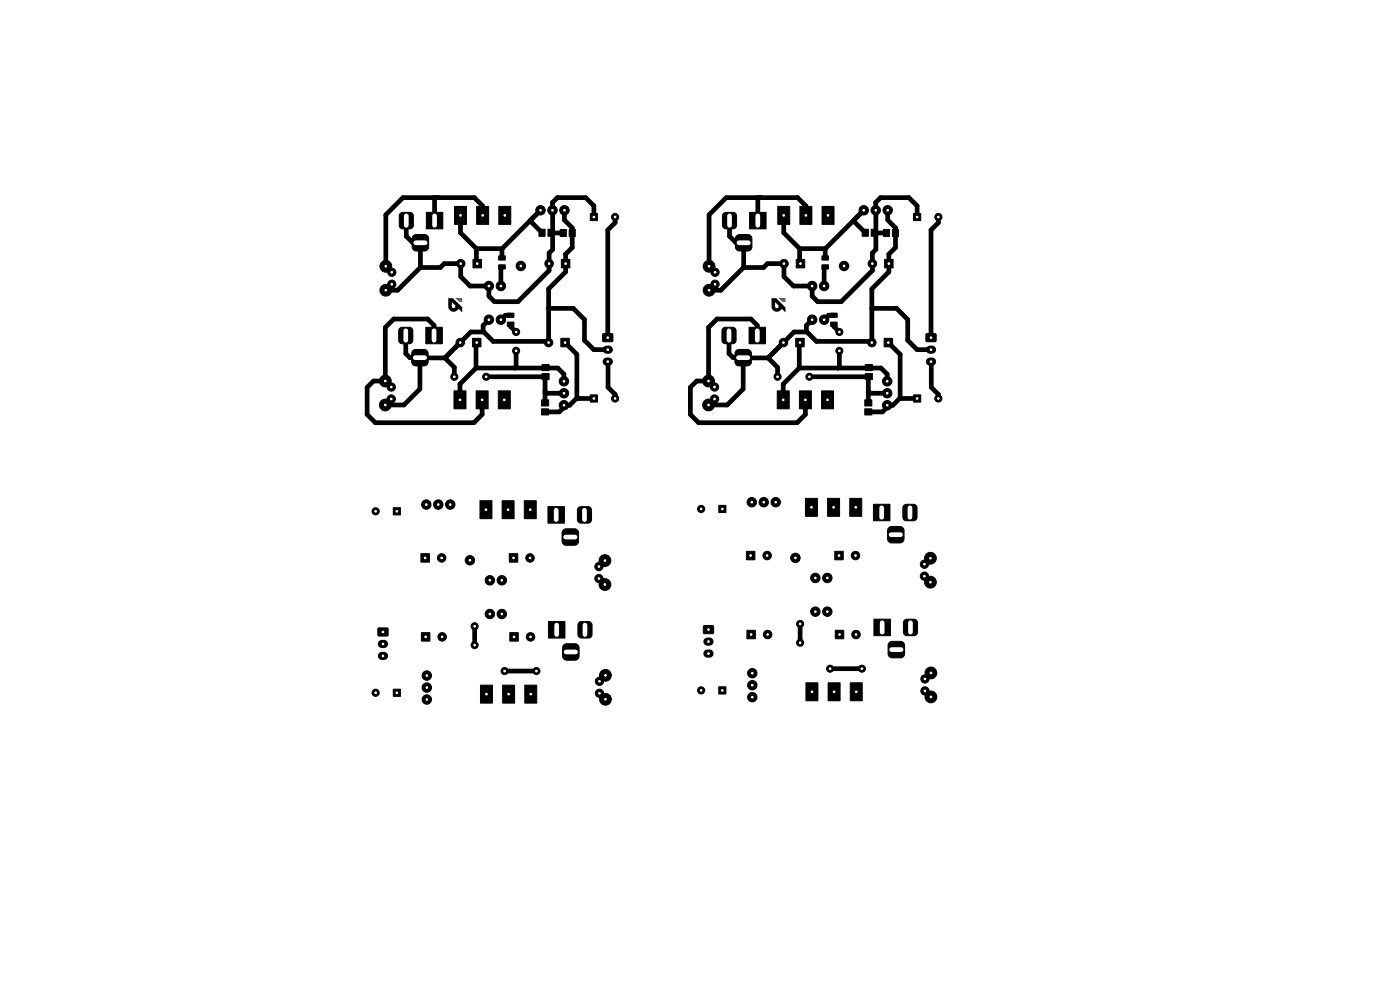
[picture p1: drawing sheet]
<svg xmlns="http://www.w3.org/2000/svg" width="297mm" height="210mm" viewBox="0 0 297 210" stroke-linecap="round" stroke-linejoin="round" font-family="sans-serif">
<path d="M95.1 63.3h1l2 1.9v1.1l-.8-.8a1.18 1.18 0 0 1-1.5 .5 1.18 1.18 0 0 1-.7-1.4h.8a.44 .44 0 0 0 .1 .6 .44 .44 0 0 0 .6-.1v-.3l-.7-.7v.5h-.8zM96.6 63.3h1.5v.1h-1.3zM97.1 63.7h1v.1zM97.3 63.9h.8v.1zM96.9 63.5h1.2v.1h-1.1zM163.7 63.3h1l1.9 1.9v1.1l-.8-.8a1.18 1.18 0 0 1-1.5 .5 1.18 1.18 0 0 1-.6-1.4h.7a.44 .44 0 0 0 .1 .6 .44 .44 0 0 0 .7-.1v-.3l-.8-.7v.5h-.7zM165.2 63.3h1.4v.1h-1.3zM165.6 63.7h1v.1zM165.9 63.9h.7v.1zM165.4 63.5h1.2v.1h-1.1z" fill="#000"/>
<g fill="#000" stroke="#000" stroke-width=".21">
<path d="M84.9 45.3l.5-.3 1.7 .1 .4 .2 .2 .5v2l-.3 .6-.5 .1h-1.5l-.5-.2-.2-.5v-2zM87.7 50l.5-.2 1.9-.1a.88 .88 0 0 1 .8 .9v1.8a.88 .88 0 0 1-.8 .8h-1.8a.88 .88 0 0 1-.9-.8v-1.9zM90.4 45h3.5v3.5h-3.5zM96.4 43.8h2.6v3.8h-2.6zM100.3 55h1.8v1.8h-1.8zM101.1 43.8h2.6v3.8h-2.6zM105.8 54.3h1.4v.9h-1.4zM105.8 56.2h1.4v.9h-1.4zM105.8 43.8h2.6v3.8h-2.6zM114.3 48.6h1.3v1.5h-1.3zM116.2 48.6h1.3v1.5h-1.3zM118.8 48.7h1.3v1.5h-1.3z"/>
<path d="M120.7 48.7h1.3v1.5h-1.3zM119.1 55h1.8v1.8h-1.8zM125.2 45.3h1.6v1.5h-1.6zM153.6 45.2l.4-.2h1.5l.6 .3 .2 .5v2l-.3 .6-.5 .1h-1.5l-.6-.2-.1-.5v-2zM156.3 50l.5-.2 1.8-.1a.88 .88 0 0 1 .9 .9v1.8a.88 .88 0 0 1-.9 .8h-1.7a.88 .88 0 0 1-.9-.8v-1.9zM159 45h3.5v3.5h-3.5zM165 43.8h2.5v3.8h-2.5zM168.9 55h1.8v1.8h-1.8zM169.7 43.8h2.5v3.8h-2.5zM174.4 54.3h1.4v.9h-1.4zM174.4 56.2h1.4v.9h-1.4zM174.4 43.8h2.5v3.8h-2.5z"/>
<path d="M182.9 48.6h1.3v1.5h-1.3zM184.8 48.6h1.3v1.5h-1.3zM187.4 48.7h1.3v1.5h-1.3zM189.3 48.7h1.3v1.5h-1.3zM187.7 55h1.8v1.8h-1.8zM193.8 45.3h1.5v1.5h-1.5zM84.9 69.6l.4-.2h1.5l.6 .3 .2 .5v2l-.3 .6-.5 .1h-1.5l-.6-.3-.1-.4v-2zM87.6 74.4l.5-.3h1.9a.88 .88 0 0 1 .8 .9v1.7a.88 .88 0 0 1-.8 .9h-1.8a.88 .88 0 0 1-.9-.9v-1.8zM90.3 69.4h3.5v3.5h-3.5zM100.2 71.8h1.8v1.8h-1.8zM107.6 68.3h1.4v.9h-1.4zM107.6 66.4h1.4v.9h-1.4z"/>
<path d="M115 77.3h1.5v1.3h-1.5zM119 71.8h1.8v1.8h-1.8zM127.9 70.8h2.1v1.6h-2.1zM153.4 69.6l.5-.2h1.5l.6 .3 .2 .5v2l-.3 .6-.5 .1h-1.5l-.6-.3-.1-.4v-2zM156.2 74.4l.5-.3h1.8a.88 .88 0 0 1 .9 .9v1.7a.88 .88 0 0 1-.9 .9h-1.7a.88 .88 0 0 1-.9-.9v-1.8zM158.9 69.4h3.5v3.5h-3.5zM168.8 71.8h1.8v1.8h-1.8zM176.2 68.3h1.4v.9h-1.4zM176.2 66.4h1.4v.9h-1.4zM183.6 77.3h1.5v1.3h-1.5zM187.6 71.8h1.8v1.8h-1.8zM196.5 70.8h2v1.6h-2z"/>
<path d="M96.3 82.9h2.6v3.8h-2.6zM101 82.9h2.6v3.8h-2.6zM105.7 82.9h2.6v3.8h-2.6zM114.9 86.7h1.5v1.3h-1.5zM114.9 84.8h1.5v1.3h-1.5zM115 79.2h1.5v1.3h-1.5zM125.2 83.8h1.6v1.5h-1.6zM164.9 82.9h2.5v3.8h-2.5zM169.6 82.9h2.5v3.8h-2.5zM174.3 82.9h2.5v3.8h-2.5zM183.5 86.7h1.5v1.3h-1.5zM183.5 84.8h1.5v1.3h-1.5z"/>
<path d="M183.6 79.2h1.5v1.3h-1.5zM193.8 83.8h1.5v1.5h-1.5zM83.4 107.7h1.6v1.5h-1.6zM89.3 117.5h1.8v1.8h-1.8zM101.8 106.2h2.6v3.8h-2.6zM106.5 106.2h2.6v3.8h-2.6zM108 117.5h1.8v1.8h-1.8zM111.2 106.2h2.6v3.8h-2.6zM116.2 107.5h3.5v3.5h-3.5zM119.5 112.4l.5-.2h1.9a.88 .88 0 0 1 .8 .9v1.7a.88 .88 0 0 1-.8 .9h-1.8a.88 .88 0 0 1-.9-.9l.1-1.9zM122.8 107.6l.4-.1h1.5l.6 .3 .2 .4v2l-.3 .6-.5 .2h-1.5l-.5-.3-.2-.5v-2zM152.5 107.2h1.5v1.5h-1.5z"/>
<path d="M158.3 117h1.8v1.8h-1.8zM170.9 105.7h2.5v3.8h-2.5zM175.6 105.7h2.5v3.8h-2.5zM177.1 117h1.8v1.8h-1.8zM180.3 105.7h2.5v3.8h-2.5zM185.3 107h3.5v3.5h-3.5zM188.5 111.9l.5-.2h1.9a.88 .88 0 0 1 .9 .9v1.7a.88 .88 0 0 1-.9 .9h-1.7a.88 .88 0 0 1-.9-.9v-1.9zM191.7 107.3l.6-.3h1.6l.5 .3 .1 .4v2l-.2 .6-.5 .2h-1.5l-.6-.3-.2-.5v-2zM80.2 133.3h2.1v1.6h-2.1zM89.4 134.2h1.8v1.8h-1.8zM108.1 134.2h1.9v1.8h-1.9zM116.3 131.9h3.5v3.5h-3.5z"/>
<path d="M119.6 136.8l.5-.2h1.9a.88 .88 0 0 1 .8 .8v1.8a.88 .88 0 0 1-.8 .9h-1.8a.88 .88 0 0 1-.9-.9l.1-1.9zM122.9 132l.4-.1h1.5l.6 .2 .2 .5v2l-.3 .6-.5 .2h-1.5l-.5-.3-.2-.5v-2zM149.3 132.8h2v1.6h-2zM158.4 133.7h1.8v1.8h-1.8zM177.2 133.7h1.8v1.8h-1.8zM185.4 131.4h3.5v3.5h-3.5zM188.7 136.3l.5-.2h1.8a.88 .88 0 0 1 .9 .8v1.8a.88 .88 0 0 1-.9 .9h-1.7a.88 .88 0 0 1-.9-.9v-1.9zM191.9 131.5l.5-.1h1.5l.6 .2 .1 .5v2l-.2 .6-.5 .2h-1.5l-.6-.3-.1-.5v-2zM83.4 146.2h1.6v1.5h-1.6zM101.9 145.3h2.6v3.9h-2.6zM106.6 145.3h2.6v3.9h-2.6zM111.3 145.3h2.6v3.9h-2.6z"/>
<path d="M152.5 145.7h1.5v1.5h-1.5zM171 144.8h2.5v3.9h-2.5zM175.7 144.8h2.5v3.9h-2.5zM180.4 144.8h2.5v3.9h-2.5z"/>
<circle cx="81.8" cy="56.5" r="1.25"/>
<circle cx="83.1" cy="57.8" r=".87"/>
<circle cx="97.7" cy="55.9" r=".9"/>
<circle cx="110.5" cy="56.4" r="1"/>
<circle cx="114.7" cy="44.6" r="1"/>
<circle cx="116.5" cy="55.9" r=".9"/>
<circle cx="117.2" cy="44.6" r="1"/>
<circle cx="119.7" cy="44.6" r="1"/>
<circle cx="130.5" cy="46" r=".76"/>
<circle cx="150.4" cy="56.5" r="1.25"/>
<circle cx="151.7" cy="57.8" r=".87"/>
<circle cx="166.3" cy="55.9" r=".9"/>
<circle cx="179.1" cy="56.4" r="1"/>
<circle cx="183.2" cy="44.6" r="1"/>
<circle cx="185.1" cy="55.9" r=".9"/>
<circle cx="185.8" cy="44.6" r="1"/>
<circle cx="188.3" cy="44.6" r="1"/>
<circle cx="199.1" cy="46" r=".76"/>
<circle cx="81.8" cy="61.6" r="1.25"/>
<circle cx="83.1" cy="60.3" r=".87"/>
<circle cx="96.4" cy="79.9" r=".75"/>
<circle cx="97.6" cy="72.7" r=".9"/>
<circle cx="103.1" cy="79.9" r=".75"/>
<circle cx="103.7" cy="60.7" r="1"/>
<circle cx="103.7" cy="67.8" r="1"/>
<circle cx="106.3" cy="60.7" r="1"/>
<circle cx="106.3" cy="67.8" r="1"/>
<circle cx="109.5" cy="70.4" r=".75"/>
<circle cx="109.5" cy="74.4" r=".75"/>
<circle cx="116.4" cy="72.7" r=".9"/>
<circle cx="150.4" cy="61.6" r="1.25"/>
<circle cx="151.7" cy="60.3" r=".87"/>
<circle cx="165" cy="79.9" r=".75"/>
<circle cx="166.2" cy="72.7" r=".9"/>
<circle cx="171.7" cy="79.9" r=".75"/>
<circle cx="172.3" cy="60.7" r="1"/>
<circle cx="172.3" cy="67.8" r="1"/>
<circle cx="174.8" cy="60.7" r="1"/>
<circle cx="174.8" cy="67.8" r="1"/>
<circle cx="178.1" cy="70.4" r=".75"/>
<circle cx="178.1" cy="74.4" r=".75"/>
<circle cx="185" cy="72.7" r=".9"/>
<circle cx="81.7" cy="80.8" r="1.25"/>
<circle cx="81.7" cy="85.9" r="1.25"/>
<circle cx="83" cy="84.6" r=".87"/>
<circle cx="83" cy="82.1" r=".87"/>
<circle cx="119.6" cy="83.4" r="1"/>
<circle cx="119.6" cy="80.9" r="1"/>
<circle cx="119.6" cy="86" r="1"/>
<circle cx="130.5" cy="84.5" r=".76"/>
<circle cx="150.3" cy="85.9" r="1.25"/>
<circle cx="150.3" cy="80.8" r="1.25"/>
<circle cx="151.6" cy="84.6" r=".87"/>
<circle cx="151.6" cy="82.1" r=".87"/>
<circle cx="188.2" cy="80.9" r="1"/>
<circle cx="188.2" cy="86" r="1"/>
<circle cx="188.2" cy="83.4" r="1"/>
<circle cx="199.1" cy="84.5" r=".76"/>
<circle cx="79.7" cy="108.5" r=".76"/>
<circle cx="90.4" cy="107" r="1"/>
<circle cx="93" cy="107" r="1"/>
<circle cx="93.7" cy="118.3" r=".9"/>
<circle cx="95.5" cy="107" r="1"/>
<circle cx="99.7" cy="118.8" r="1"/>
<circle cx="112.4" cy="118.3" r=".9"/>
<circle cx="128.3" cy="118.9" r="1.25"/>
<circle cx="148.7" cy="108" r=".76"/>
<circle cx="159.5" cy="106.5" r="1"/>
<circle cx="162" cy="106.5" r="1"/>
<circle cx="162.7" cy="117.8" r=".9"/>
<circle cx="164.6" cy="106.5" r="1"/>
<circle cx="168.7" cy="118.3" r="1"/>
<circle cx="181.5" cy="117.8" r=".9"/>
<circle cx="196.1" cy="119.7" r=".87"/>
<circle cx="197.4" cy="118.4" r="1.25"/>
<circle cx="93.8" cy="135.1" r=".9"/>
<circle cx="100.7" cy="132.8" r=".75"/>
<circle cx="100.7" cy="136.8" r=".75"/>
<circle cx="103.9" cy="123.1" r="1"/>
<circle cx="103.9" cy="130.2" r="1"/>
<circle cx="106.5" cy="123.1" r="1"/>
<circle cx="106.5" cy="130.2" r="1"/>
<circle cx="112.5" cy="135.1" r=".9"/>
<circle cx="127.1" cy="120.2" r=".87"/>
<circle cx="127.1" cy="122.7" r=".87"/>
<circle cx="128.3" cy="124" r="1.25"/>
<circle cx="162.8" cy="134.6" r=".9"/>
<circle cx="169.7" cy="132.3" r=".75"/>
<circle cx="169.7" cy="136.3" r=".75"/>
<circle cx="173" cy="122.6" r="1"/>
<circle cx="173" cy="129.7" r="1"/>
<circle cx="175.5" cy="122.6" r="1"/>
<circle cx="175.5" cy="129.7" r="1"/>
<circle cx="181.6" cy="134.6" r=".9"/>
<circle cx="196.1" cy="122.2" r=".87"/>
<circle cx="197.4" cy="123.5" r="1.25"/>
<circle cx="79.7" cy="147" r=".76"/>
<circle cx="90.5" cy="143.3" r="1"/>
<circle cx="90.5" cy="148.4" r="1"/>
<circle cx="90.5" cy="145.8" r="1"/>
<circle cx="107" cy="142.3" r=".75"/>
<circle cx="113.8" cy="142.3" r=".75"/>
<circle cx="127.2" cy="147.1" r=".87"/>
<circle cx="127.2" cy="144.5" r=".87"/>
<circle cx="128.4" cy="148.3" r="1.25"/>
<circle cx="128.4" cy="143.3" r="1.25"/>
<circle cx="148.7" cy="146.5" r=".76"/>
<circle cx="159.6" cy="147.9" r="1"/>
<circle cx="159.6" cy="145.3" r="1"/>
<circle cx="159.6" cy="142.8" r="1"/>
<circle cx="176.1" cy="141.8" r=".75"/>
<circle cx="182.8" cy="141.8" r=".75"/>
<circle cx="196.2" cy="144" r=".87"/>
<circle cx="196.2" cy="146.6" r=".87"/>
<circle cx="197.5" cy="147.8" r="1.25"/>
<circle cx="197.5" cy="142.8" r="1.25"/>
</g>
<path d="M128.7 74.2h.5M128.7 76.7h.5M197.3 74.2h.4M197.3 76.7h.4M81 136.6h.5M81 139.1h.5M150.1 136.1h.4M150.1 138.6h.4" fill="none" stroke="#000" stroke-width="1.7"/>
<g fill="none" stroke="#000" stroke-width="1">
<path d="M86.2 46.8v3.3l1.4 1.4h1.6v5.2M89.2 56.7l-4.9 4.9h-2.5M89.2 56.7h.1M92 41.9l.2 .2v4.7M97.7 45.7v3.7l3.4 3.3M101.1 52.7h5.4M101.1 52.7v3l.1 .2M102.4 45.7v-2l-1.8-1.8h-15.1l-3.7 3.7v10.9M106.5 52.8v1.9M106.5 56.6l-.2 .3v3.8M112.4 46.8l2.6 2.6M114.7 44.6l-8.2 8.2"/>
<path d="M116.9 49.4h2.6M119.7 44.6v2.1l1.7 1.6v4.2l-1.4 1.4v3.8l-3.6 3.6v11.4l-.3-.3h-11.5l-2.1-2.1v-1.2l1.2-1.3M126 46v-2.3l-1.8-1.8h-6l-1 1.1v6l-.3 .4 .3 .3v3.2l-.7 .8v3.7l-6.6 6.6h-5l-1.2-1.2v-2.1h-4l-2-2v-2.8h-3.5l-.8 .8h-4.2M130.5 46v1.2l-1.6 1.6v22.8M154.8 46.8v3.3l1.4 1.4h1.6v5.2M157.8 56.7l-4.9 4.9h-2.5M157.8 56.7h.1M160.6 41.9l.2 .2v4.7M166.3 45.7v3.7l3.3 3.3M169.6 52.7h5.5M169.6 52.7v3l.2 .2M171 45.7v-2l-1.8-1.8h-15.1l-3.7 3.7v10.9"/>
<path d="M175.1 56.6l-.3 .3v3.8M175.1 52.8v1.9M181 46.8l2.6 2.6M183.2 44.6l-8.1 8.2M185.5 49.4h2.6M188.3 44.6v2.1l1.7 1.6v4.2l-1.4 1.4v3.8l-3.6 3.6v11.4l-.3-.3h-11.5l-2.1-2.1v-1.2l1.2-1.3M194.6 46v-2.3l-1.8-1.8h-6l-1 1.1v6l-.3 .4 .3 .3v3.2l-.7 .8v3.7l-6.6 6.6h-5l-1.2-1.2v-2.1h-4l-2-2v-2.8h-3.5l-.8 .8h-4.2M199.1 46v1.2l-1.6 1.6v22.8M86.1 71.2v3.8l.9 .9h2.1M89.1 75.9h5.3M89.1 75.9v6.6l-3.4 3.4h-4M92.1 71.2v-2.2l-1.4-1.3h-7.2l-1.8 1.8v11.3h-2.5l-1.3 1.4v5.7l1.7 1.8h20.9l1.8-1.8v-3.1"/>
<path d="M94.4 75.9l2 2v2M101 78.1h17.3l1.3 1.3v1.5M101 78.1l-3.4 3.4v3.3M101.1 72.7l-.1 .1v5.3M102.6 70.4h-2.7l-5.5 5.5M103.1 79.9h12.5v5.6M108.3 66.9h-1.1l-.9 .9M108.3 68.8v.5l1.2 1.1M109.5 74.4v3.4l-.3 .3M116.4 65.4h5.2l2.4 2.4v4.4l2 2h2.9M119.9 72.7l2.5 2.5v9.2M128.9 76.7l.1 5.5 1.5 1.5v.8"/>
<path d="M154.7 71.2v3.8l.8 .9h2.2M157.7 75.9h5.3M157.7 75.9v6.6l-3.4 3.4h-4M160.7 71.2v-2.2l-1.4-1.3h-7.2l-1.8 1.8v11.3h-2.5l-1.3 1.4v5.7l1.7 1.8h20.9l1.8-1.8v-3.1M163 75.9l2 2v2M169.6 78.1l-3.4 3.4v3.3M169.6 78.1h17.3l1.3 1.3v1.5M169.7 72.7l-.1 .1v5.3M171.2 70.4h-2.7l-5.5 5.5M171.7 79.9h12.5v5.6M176.9 68.8v.5l1.2 1.1M176.9 66.9h-1.1l-1 .9"/>
<path d="M178.1 74.4v3.4l-.3 .3M185 65.4h5.2l2.4 2.4v4.4l2 2h2.9M188.5 72.7l2.5 2.5v9.2M197.5 76.7l.1 5.5 1.5 1.5v.8M115.6 83.4h4M122.4 84.4l3.6 .1M122.4 84.4l-1.6 1.6h-1.2v.4l-1 1h-3M184.2 83.4h4M191 84.4l-1.6 1.6h-1.2v.4l-1 1h-3M191 84.4l3.6 .1M100.7 132.9v4M169.7 132.4v4"/>
<path d="M107 142.4h6.8M176.1 141.9h6.7"/>
</g>
<g fill="#fff" stroke="#fff" stroke-width=".21">
<circle cx="113.8" cy="142.3" r=".17"/>
<circle cx="107.1" cy="142.3" r=".17"/>
<circle cx="100.7" cy="136.9" r=".17"/>
<circle cx="100.7" cy="132.9" r=".17"/>
<circle cx="182.8" cy="141.9" r=".17"/>
<circle cx="176.1" cy="141.9" r=".17"/>
<circle cx="169.7" cy="136.3" r=".17"/>
<circle cx="169.7" cy="132.3" r=".17"/>
<circle cx="165" cy="79.9" r=".17"/>
<circle cx="171.7" cy="79.9" r=".17"/>
<circle cx="178.1" cy="74.4" r=".17"/>
<circle cx="178.1" cy="70.4" r=".17"/>
<circle cx="109.5" cy="70.4" r=".17"/>
<circle cx="109.5" cy="74.4" r=".17"/>
<circle cx="96.4" cy="79.9" r=".17"/>
<circle cx="103.1" cy="79.9" r=".17"/>
<circle cx="84.2" cy="108.5" r=".17"/>
<circle cx="79.7" cy="108.5" r=".17"/>
<circle cx="84.2" cy="147" r=".17"/>
<circle cx="79.7" cy="147" r=".17"/>
<circle cx="112.6" cy="147.2" r=".17"/>
<circle cx="107.9" cy="147.2" r=".17"/>
<circle cx="103.2" cy="147.2" r=".17"/>
<circle cx="90.3" cy="135.1" r=".17"/>
<circle cx="93.8" cy="135.1" r=".18"/>
<circle cx="103.9" cy="130.2" r=".17"/>
<circle cx="106.5" cy="130.2" r=".17"/>
<circle cx="95.5" cy="107" r=".17"/>
<circle cx="93" cy="107" r=".17"/>
<circle cx="90.4" cy="107" r=".17"/>
<circle cx="90.2" cy="118.4" r=".17"/>
<circle cx="93.7" cy="118.4" r=".17"/>
<circle cx="109.1" cy="135.1" r=".17"/>
<circle cx="112.5" cy="135.1" r=".17"/>
<circle cx="90.5" cy="143.3" r=".18"/>
<circle cx="90.5" cy="145.9" r=".18"/>
<circle cx="90.5" cy="148.4" r=".18"/>
<circle cx="99.7" cy="118.8" r=".18"/>
<circle cx="108.9" cy="118.3" r=".17"/>
<circle cx="112.4" cy="118.4" r=".17"/>
<circle cx="112.5" cy="108.1" r=".18"/>
<circle cx="107.8" cy="108.1" r=".18"/>
<circle cx="103.1" cy="108.1" r=".18"/>
<circle cx="128.3" cy="118.9" r=".17"/>
<circle cx="127.1" cy="120.2" r=".17"/>
<circle cx="127.1" cy="122.7" r=".17"/>
<circle cx="128.3" cy="124" r=".17"/>
<circle cx="81.2" cy="134.1" r=".17"/>
<circle cx="81.2" cy="136.6" r=".17"/>
<circle cx="81.2" cy="139.1" r=".17"/>
<circle cx="103.9" cy="123.1" r=".17"/>
<circle cx="106.5" cy="123.1" r=".17"/>
<circle cx="128.4" cy="143.3" r=".17"/>
<circle cx="127.2" cy="144.5" r=".17"/>
<circle cx="127.2" cy="147.1" r=".17"/>
<circle cx="128.4" cy="148.3" r=".17"/>
<circle cx="153.2" cy="108" r=".17"/>
<circle cx="148.7" cy="108" r=".18"/>
<circle cx="153.2" cy="146.5" r=".18"/>
<circle cx="148.7" cy="146.5" r=".18"/>
<circle cx="181.7" cy="146.7" r=".17"/>
<circle cx="177" cy="146.7" r=".17"/>
<circle cx="172.3" cy="146.7" r=".17"/>
<circle cx="159.3" cy="134.6" r=".17"/>
<circle cx="162.9" cy="134.6" r=".17"/>
<circle cx="173" cy="129.8" r=".17"/>
<circle cx="175.5" cy="129.8" r=".17"/>
<circle cx="164.6" cy="106.5" r=".17"/>
<circle cx="162" cy="106.5" r=".17"/>
<circle cx="159.5" cy="106.5" r=".17"/>
<circle cx="159.2" cy="117.8" r=".18"/>
<circle cx="162.7" cy="117.8" r=".18"/>
<circle cx="178.1" cy="134.6" r=".17"/>
<circle cx="181.6" cy="134.6" r=".17"/>
<circle cx="159.6" cy="142.8" r=".17"/>
<circle cx="159.6" cy="145.3" r=".17"/>
<circle cx="159.6" cy="147.9" r=".17"/>
<circle cx="168.7" cy="118.4" r=".17"/>
<circle cx="178" cy="117.8" r=".18"/>
<circle cx="181.5" cy="117.8" r=".18"/>
<circle cx="181.5" cy="107.6" r=".17"/>
<circle cx="176.8" cy="107.6" r=".18"/>
<circle cx="172.1" cy="107.6" r=".18"/>
<circle cx="197.4" cy="118.4" r=".18"/>
<circle cx="196.1" cy="119.7" r=".18"/>
<circle cx="196.1" cy="122.2" r=".18"/>
<circle cx="197.4" cy="123.5" r=".18"/>
<circle cx="150.3" cy="133.6" r=".18"/>
<circle cx="150.3" cy="136.1" r=".18"/>
<circle cx="150.3" cy="138.6" r=".18"/>
<circle cx="173" cy="122.6" r=".17"/>
<circle cx="175.5" cy="122.6" r=".17"/>
<circle cx="197.5" cy="142.8" r=".17"/>
<circle cx="196.2" cy="144" r=".17"/>
<circle cx="196.2" cy="146.6" r=".17"/>
<circle cx="197.5" cy="147.8" r=".17"/>
<circle cx="194.6" cy="46" r=".17"/>
<circle cx="199.1" cy="46" r=".18"/>
<circle cx="194.6" cy="84.5" r=".17"/>
<circle cx="199.1" cy="84.5" r=".18"/>
<circle cx="166.2" cy="84.8" r=".18"/>
<circle cx="170.9" cy="84.8" r=".17"/>
<circle cx="175.6" cy="84.8" r=".17"/>
<circle cx="188.5" cy="72.7" r=".17"/>
<circle cx="185" cy="72.7" r=".17"/>
<circle cx="174.8" cy="67.8" r=".17"/>
<circle cx="172.3" cy="67.8" r=".17"/>
<circle cx="183.2" cy="44.6" r=".17"/>
<circle cx="185.8" cy="44.6" r=".17"/>
<circle cx="188.3" cy="44.6" r=".17"/>
<circle cx="188.6" cy="55.9" r=".17"/>
<circle cx="185.1" cy="55.9" r=".17"/>
<circle cx="169.7" cy="72.7" r=".17"/>
<circle cx="166.2" cy="72.7" r=".17"/>
<circle cx="188.2" cy="80.9" r=".17"/>
<circle cx="188.2" cy="83.4" r=".17"/>
<circle cx="188.2" cy="86" r=".17"/>
<circle cx="179.1" cy="56.4" r=".17"/>
<circle cx="169.8" cy="55.9" r=".17"/>
<circle cx="166.3" cy="55.9" r=".18"/>
<circle cx="166.3" cy="45.7" r=".17"/>
<circle cx="171" cy="45.7" r=".17"/>
<circle cx="175.7" cy="45.7" r=".18"/>
<circle cx="150.4" cy="56.5" r=".17"/>
<circle cx="151.7" cy="57.8" r=".17"/>
<circle cx="151.7" cy="60.3" r=".17"/>
<circle cx="150.4" cy="61.6" r=".17"/>
<circle cx="197.5" cy="71.6" r=".18"/>
<circle cx="197.5" cy="74.2" r=".18"/>
<circle cx="197.5" cy="76.7" r=".18"/>
<circle cx="174.8" cy="60.7" r=".17"/>
<circle cx="172.3" cy="60.7" r=".17"/>
<circle cx="150.3" cy="80.8" r=".17"/>
<circle cx="151.6" cy="82.1" r=".17"/>
<circle cx="151.6" cy="84.6" r=".17"/>
<circle cx="150.3" cy="85.9" r=".17"/>
<circle cx="106.3" cy="60.7" r=".18"/>
<circle cx="103.7" cy="60.7" r=".18"/>
<circle cx="81.7" cy="80.8" r=".17"/>
<circle cx="83" cy="82.1" r=".17"/>
<circle cx="83" cy="84.6" r=".17"/>
<circle cx="81.7" cy="85.9" r=".17"/>
<circle cx="97.7" cy="45.7" r=".17"/>
<circle cx="102.4" cy="45.7" r=".17"/>
<circle cx="107.1" cy="45.7" r=".17"/>
<circle cx="81.8" cy="56.5" r=".17"/>
<circle cx="83.1" cy="57.8" r=".17"/>
<circle cx="83.1" cy="60.3" r=".17"/>
<circle cx="81.8" cy="61.6" r=".17"/>
<circle cx="101.2" cy="55.9" r=".17"/>
<circle cx="97.7" cy="55.9" r=".17"/>
<circle cx="114.7" cy="44.6" r=".17"/>
<circle cx="117.2" cy="44.6" r=".17"/>
<circle cx="119.7" cy="44.6" r=".17"/>
<circle cx="101.1" cy="72.7" r=".18"/>
<circle cx="97.6" cy="72.7" r=".17"/>
<circle cx="106.3" cy="67.8" r=".18"/>
<circle cx="103.7" cy="67.8" r=".18"/>
<circle cx="110.5" cy="56.4" r=".17"/>
<circle cx="119.6" cy="80.9" r=".17"/>
<circle cx="119.6" cy="83.4" r=".17"/>
<circle cx="119.6" cy="86" r=".17"/>
<circle cx="120" cy="55.9" r=".17"/>
<circle cx="116.5" cy="55.9" r=".17"/>
<circle cx="128.9" cy="71.6" r=".17"/>
<circle cx="128.9" cy="74.2" r=".17"/>
<circle cx="128.9" cy="76.7" r=".17"/>
<circle cx="126" cy="46" r=".17"/>
<circle cx="130.5" cy="46" r=".17"/>
<circle cx="119.9" cy="72.7" r=".18"/>
<circle cx="116.4" cy="72.7" r=".17"/>
<circle cx="97.6" cy="84.8" r=".17"/>
<circle cx="102.3" cy="84.8" r=".17"/>
<circle cx="107" cy="84.8" r=".17"/>
<circle cx="126" cy="84.5" r=".17"/>
<circle cx="130.5" cy="84.5" r=".17"/>
</g>
<g fill="none" stroke="#fff" stroke-width="1">
<path d="M86.2 45.8v2M88.2 51.5h2M92.2 45.8v2M154.8 45.8v2M156.8 51.5h2M160.8 45.8v2M86.1 70.2v2M88.1 75.9h2M92.1 70.2v2M154.7 70.2v2M156.7 75.9h2M160.7 70.2v2"/>
<path d="M118 108.2v2M120 113.9h2M124 108.2v2M187 107.7v2M189 113.4h2M193 107.7v2M118.1 132.6v2M120.1 138.3h2M124.1 132.6v2M187.1 132.1v2M189.2 137.8h1.9M193.1 132.1v2"/>
</g>
</svg>
